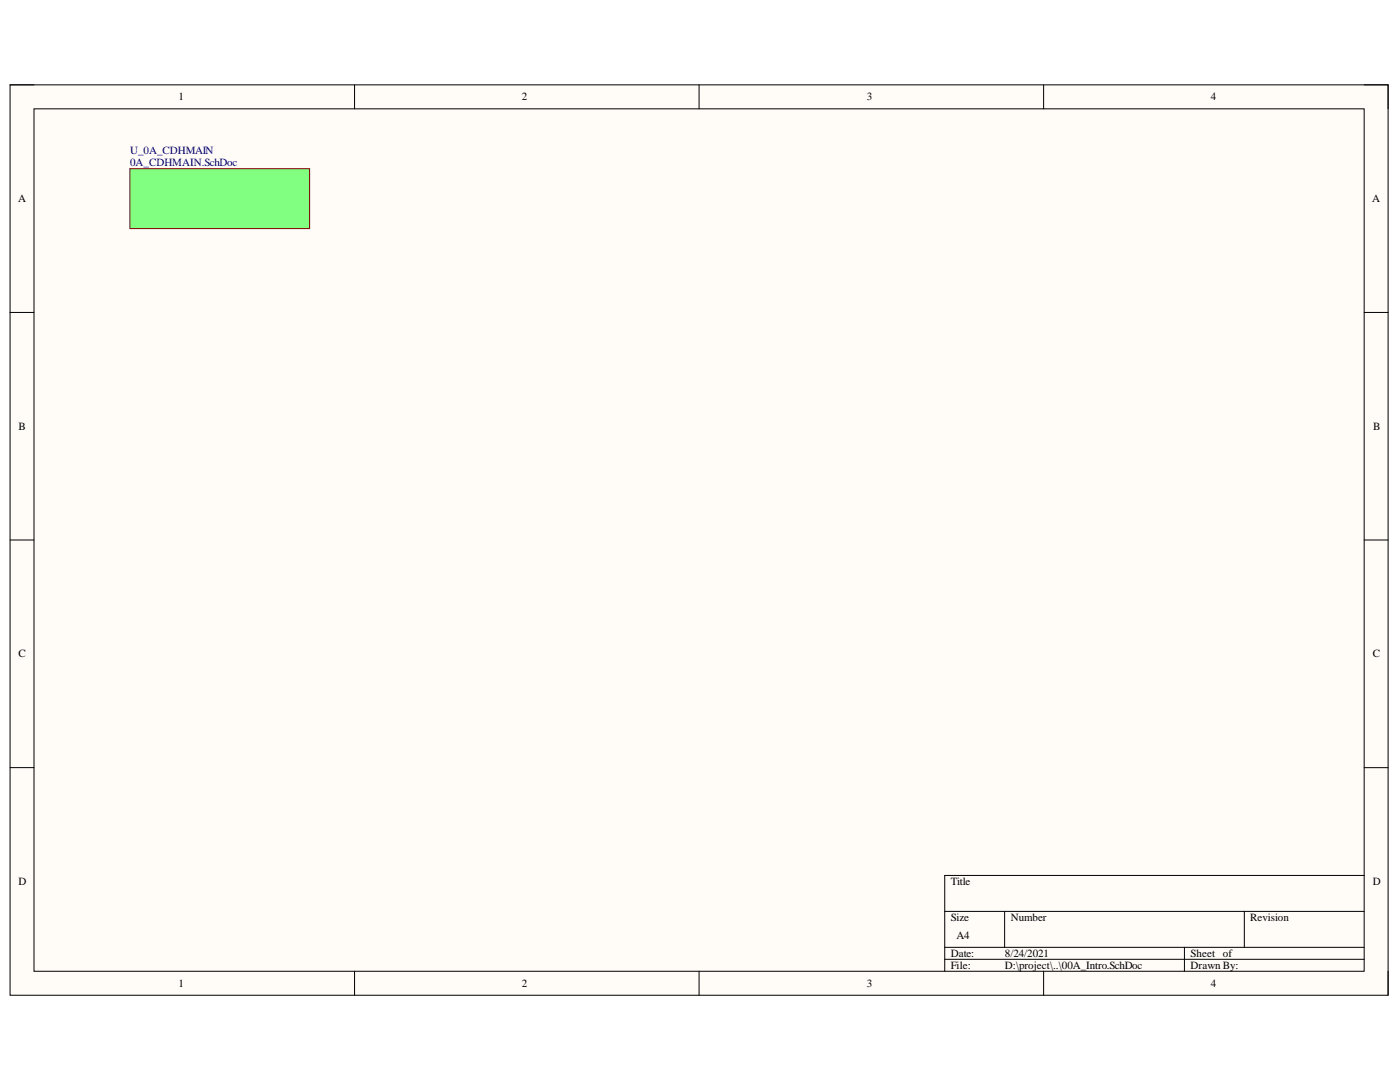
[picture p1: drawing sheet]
<svg xmlns="http://www.w3.org/2000/svg" width="279mm" height="216mm" viewBox="0 0 279 216" stroke-linecap="round" stroke-linejoin="round" font-family="sans-serif">
<defs><g id="words">
<g font-size="2.2">
<text x="35.6" y="20">1</text>
<text x="104.2" y="20">2</text>
<text x="173" y="20">3</text>
<text x="241.7" y="20">4</text>
<text x="3.6" y="40.3">A</text>
<text x="273.9" y="40.3">A</text>
<text x="3.7" y="85.8">B</text>
<text x="274" y="85.8">B</text>
<text x="3.7" y="131.2">C</text>
<text x="274" y="131.2">C</text>
<text x="3.7" y="176.5">D</text>
<text x="189.7" y="176.5">Title</text>
<text x="274" y="176.5">D</text>
<text x="189.7" y="183.7">Size</text>
<text x="201.7" y="183.7">Number</text>
<text x="249.5" y="183.7">Revision</text>
<text x="189.7" y="190.9">Date:</text>
<text x="190.9" y="187.4">A4</text>
<text x="200.6" y="190.9">8/24/2021</text>
<text x="237.6" y="190.9">Sheet of</text>
<text x="35.6" y="196.9">1</text>
<text x="104.2" y="196.9">2</text>
<text x="173" y="196.9">3</text>
<text x="189.7" y="193.3">File:</text>
<text x="200.6" y="193.3">D:\project\..\00A_Intro.SchDoc</text>
<text x="237.6" y="193.3">Drawn By:</text>
<text x="241.7" y="196.9">4</text>
</g>
<g font-size="2.2" fill="#000080">
<text x="26" y="30.8">U_0A_CDHMAIN</text>
<text x="26" y="33.1">0A_CDHMAIN.SchDoc</text>
</g>
</g></defs>
<path d="M2 16.9h275v181.7h-275z" fill-rule="evenodd" fill="#fffcf8"/>
<path d="M2 16.9h275v181.7h-275z" fill="none" stroke="#000" stroke-width=".2"/>
<path d="M6.8 21.7h265.4v172.1h-265.4z" fill-rule="evenodd" fill="#fffcf8"/>
<g fill="none" stroke="#000" stroke-width=".2">
<path d="M2 16.9h4.8M70.8 16.9v4.8M139.5 16.9v4.8M208.3 16.9v4.8M272.2 16.9h4.8v4.8M6.8 21.7h265.4v172.1h-265.4zM2 62.3h4.8M272.2 62.3h4.8M2 107.8h4.8M272.2 107.8h4.8M2 153.2h4.8M272.2 153.2h4.8"/>
<path d="M272.2 174.7h-83.7v19.1M70.8 193.8v4.8M139.5 193.8v4.8M188.5 181.9h83.7M188.5 189h83.7M188.5 191.4h83.7M200.5 181.9v7.1M208.3 193.8v4.8M236.4 189v4.8M248.3 181.9v7.1M277 193.8v4.8"/>
</g>
<path d="M25.9 33.7h35.9v11.9h-35.9z" fill-rule="evenodd" fill="#80ff80"/>
<path d="M25.9 33.7h35.9v11.9h-35.9z" fill="none" stroke="#800000" stroke-width=".2"/>
<use href="#words"/>
</svg>
